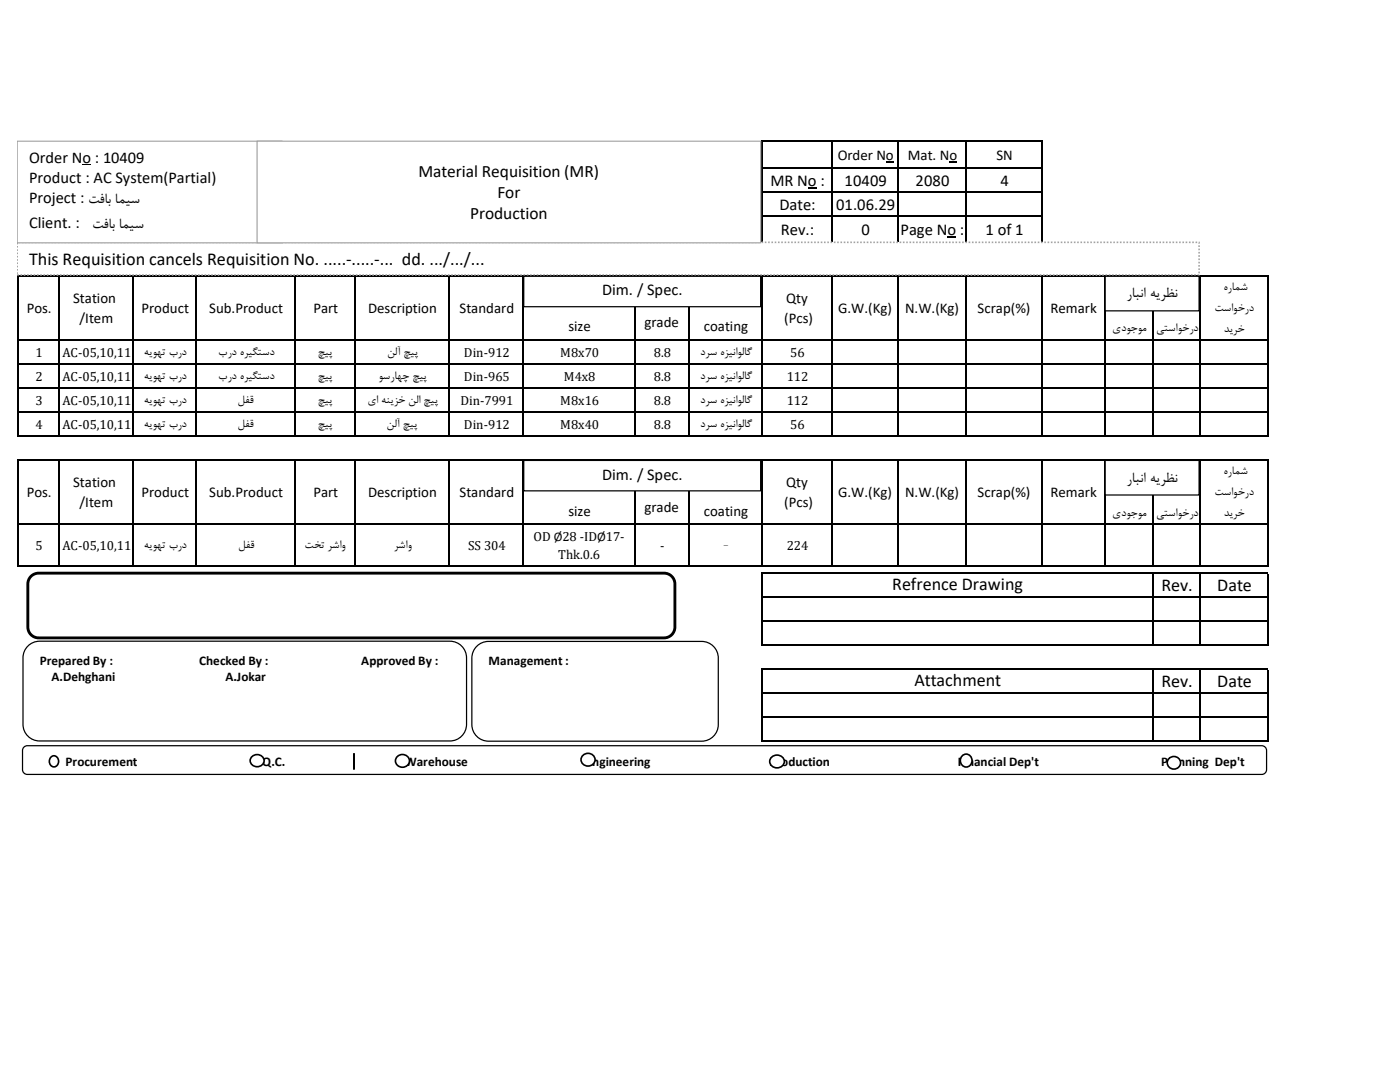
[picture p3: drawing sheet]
<svg xmlns="http://www.w3.org/2000/svg" width="279mm" height="216mm" viewBox="0 0 279 216" stroke-linecap="round" stroke-linejoin="round" font-family="sans-serif">
<defs><g id="words">
<g font-size="3.6">
<text x="5.8" y="53">This Requisition cancels Requisition No. .....-.....-... dd. .../.../...</text>
<text x="178.1" y="117.8">Refrence Drawing</text>
<text x="231.8" y="117.9">Rev.</text>
<text x="242.9" y="117.9">Date</text>
<text x="182.5" y="136.9">Attachment</text>
<text x="231.8" y="137.1">Rev.</text>
<text x="242.9" y="137.1">Date</text>
</g>
<g font-size="3.5">
<text x="83.5" y="35.3">Material Requisition (MR)</text>
<text x="99.3" y="39.5">For</text>
<text x="93.8" y="43.7">Production</text>
</g>
<g font-size="3.3">
<text x="5.8" y="32.5">Order No : 10409</text>
<text x="5.8" y="36.5">Product : AC System(Partial)</text>
<text x="5.8" y="40.5">Project : تف با امیس</text>
<text x="153.7" y="37.1">MR No :</text>
<text x="155.6" y="41.9">Date:</text>
<text x="166.9" y="41.9">01.06.29</text>
<text x="168.6" y="37.1">10409</text>
<text x="182.7" y="37.1">2080</text>
<text x="199.7" y="37.1">4</text>
<text x="5.8" y="45.4">Client. :</text>
<text x="18.4" y="45.4">تف با امیس</text>
<text x="155.9" y="46.9">Rev.:</text>
<text x="171.9" y="46.9">0</text>
<text x="179.7" y="46.9">Page No :</text>
<text x="196.7" y="46.9">1 of 1</text>
<text x="120.2" y="58.9">Dim.</text>
<text x="127.1" y="58.9">/ Spec.</text>
<text x="224.8" y="59.4">رابان ه</text>
<text x="230.8" y="59.4">یرظن</text>
<text x="120.2" y="95.7">Dim.</text>
<text x="127.1" y="95.7">/ Spec.</text>
<text x="224.8" y="96.1">رابان ه</text>
<text x="230.8" y="96.1">یرظن</text>
</g>
<g font-size="3">
<text x="167.2" y="31.8">Order No</text>
<text x="181.2" y="31.8">Mat. No</text>
<text x="198.9" y="31.8">SN</text>
<text x="5.3" y="62.4">Pos.</text>
<text x="14.6" y="60.5">Station</text>
<text x="15.9" y="64.4">/Item</text>
<text x="28.2" y="62.4">Product</text>
<text x="41.7" y="62.4">Sub.Product</text>
<text x="62.5" y="62.4">Part</text>
<text x="73.5" y="62.4">Description</text>
<text x="91.7" y="62.4">Standard</text>
<text x="128.6" y="65.3">grade</text>
<text x="156.5" y="64.4">(Pcs)</text>
<text x="156.9" y="60.5">Qty</text>
<text x="167.3" y="62.4">G.W.(Kg)</text>
<text x="180.6" y="62.4">N.W.(Kg)</text>
<text x="195.1" y="62.4">Scrap(%)</text>
<text x="209.6" y="62.4">Remark</text>
<text x="113.4" y="66.1">size</text>
<text x="140.4" y="66.1">coating</text>
<text x="5.3" y="99.2">Pos.</text>
<text x="14.6" y="97.3">Station</text>
<text x="15.9" y="101.2">/Item</text>
<text x="28.2" y="99.2">Product</text>
<text x="41.7" y="99.2">Sub.Product</text>
<text x="62.5" y="99.2">Part</text>
<text x="73.5" y="99.2">Description</text>
<text x="91.7" y="99.2">Standard</text>
<text x="156.5" y="101.2">(Pcs)</text>
<text x="156.9" y="97.3">Qty</text>
<text x="167.3" y="99.2">G.W.(Kg)</text>
<text x="180.6" y="99.2">N.W.(Kg)</text>
<text x="195.1" y="99.2">Scrap(%)</text>
<text x="209.6" y="99.2">Remark</text>
<text x="113.4" y="102.9">size</text>
<text x="128.6" y="102.1">grade</text>
<text x="140.4" y="102.9">coating</text>
</g>
<g font-size="2.6">
<text x="244.2" y="57.8">هرامش</text>
<text x="242.4" y="62.1">تساوخرد</text>
<text x="7.1" y="71.2">1</text>
<text x="12.4" y="71.2">AC-05,10,11</text>
<text x="28.7" y="70.8">هیوهت برد</text>
<text x="43.6" y="70.8">برد هریگتسد</text>
<text x="63.4" y="70.9">چیپ</text>
<text x="77.3" y="70.8">نلآ چیپ</text>
<text x="92.6" y="71.2">Din-912</text>
<text x="111.8" y="71.2">M8x70</text>
<text x="130.5" y="71.2">8.8</text>
<text x="139.7" y="70.8">درس هزیناولاگ</text>
<text x="157.7" y="71.2">56</text>
<text x="222" y="66.1">یدوجوم</text>
<text x="230.8" y="66.1">یتساوخرد</text>
<text x="244.2" y="66.3">دیرخ</text>
<text x="7.1" y="76">2</text>
<text x="12.4" y="76">AC-05,10,11</text>
<text x="28.7" y="75.6">هیوهت برد</text>
<text x="43.6" y="75.6">برد هریگتسد</text>
<text x="63.4" y="75.7">چیپ</text>
<text x="75.5" y="75.6">وسراهچ چیپ</text>
<text x="92.6" y="76">Din-965</text>
<text x="112.5" y="76">M4x8</text>
<text x="130.5" y="76">8.8</text>
<text x="139.7" y="75.6">درس هزیناولاگ</text>
<text x="157" y="76">112</text>
<text x="7.1" y="80.8">3</text>
<text x="12.4" y="80.8">AC-05,10,11</text>
<text x="28.7" y="80.4">هیوهت برد</text>
<text x="47.4" y="80.5">لفق</text>
<text x="63.4" y="80.5">چیپ</text>
<text x="73.3" y="80.4">یا هنیزخ نلا چیپ</text>
<text x="91.9" y="80.8">Din-7991</text>
<text x="111.8" y="80.8">M8x16</text>
<text x="130.5" y="80.8">8.8</text>
<text x="139.7" y="80.4">درس هزیناولاگ</text>
<text x="157" y="80.8">112</text>
<text x="7.1" y="85.6">4</text>
<text x="12.4" y="85.6">AC-05,10,11</text>
<text x="28.7" y="85.2">هیوهت برد</text>
<text x="47.4" y="85.2">لفق</text>
<text x="63.4" y="85.2">چیپ</text>
<text x="77.1" y="85.2">نلآ چیپ</text>
<text x="92.6" y="85.6">Din-912</text>
<text x="111.8" y="85.6">M8x40</text>
<text x="130.5" y="85.6">8.8</text>
<text x="139.7" y="85.2">درس هزیناولاگ</text>
<text x="157.7" y="85.6">56</text>
<text x="244.2" y="94.6">هرامش</text>
<text x="242.4" y="98.8">تساوخرد</text>
<text x="106.4" y="108">OD Ø28 -IDØ17-</text>
<text x="222" y="102.9">یدوجوم</text>
<text x="230.8" y="102.9">یتساوخرد</text>
<text x="244.2" y="103.1">دیرخ</text>
<text x="7.1" y="109.7">5</text>
<text x="12.4" y="109.7">AC-05,10,11</text>
<text x="28.7" y="109.4">هیوهت برد</text>
<text x="47.5" y="109.4">لفق</text>
<text x="60.8" y="109.4">تخت رشاو</text>
<text x="78.6" y="109.4">رشاو</text>
<text x="93.4" y="109.7">SS 304</text>
<text x="111.4" y="111.5">Thk.0.6</text>
<text x="131.8" y="109.7">-</text>
<text x="144.4" y="109.4">-</text>
<text x="157" y="109.7">224</text>
<text x="7.9" y="132.6">Prepared By :</text>
<text x="10.3" y="135.8">A.Dehghani</text>
<text x="39.8" y="132.6">Checked By :</text>
<text x="45" y="135.8">A.Jokar</text>
<text x="72.1" y="132.6">Approved By :</text>
<text x="97.5" y="132.6">Management :</text>
<text x="13.1" y="152.8">Procurement</text>
<text x="52.4" y="152.8">Q.C.</text>
<text x="80.8" y="152.8">Warehouse</text>
<text x="116.9" y="152.8">Engineering</text>
<text x="153.6" y="152.8">Production</text>
<text x="191.1" y="152.8">Financial Dep't</text>
<text x="231.8" y="152.8">Planning Dep't</text>
</g>
</g></defs>
<g fill="#000">
<path d="M161.2 37.5h1.8v.2h-1.8z" fill-rule="evenodd"/>
<path d="M176.8 32.2h1.6v.2h-1.6z" fill-rule="evenodd"/>
<path d="M189.5 32.2h1.5v.2h-1.5z" fill-rule="evenodd"/>
<path d="M189.1 47.3h1.7v.2h-1.7z" fill-rule="evenodd"/>
</g>
<g fill="none" stroke="#000" stroke-width=".3">
<path d="M152 28v20.6M152.2 28.1h56M152.2 33.6h56M152.2 38.4h56M166 28.3v20.3M179.2 28.3v20.3M192.7 28.3v20.3M208 28.3v58.9M3.6 54.9v32.3M3.8 55.1h249.3M11.8 55.2v32M26.6 55.2v32"/>
<path d="M39.1 55.2v32M58.9 55.2v32M70.8 55.2v32M89.6 55.2v32M104.4 55.2v32M126.7 55.2v32M137.5 55.2v32M152 55.2v32M152.2 43.2h56M152.2 48.4h56M166 55.2v32M179.2 55.2v32"/>
<path d="M192.7 55.2v32M220.5 55.2v32M230 55.2v32M239.5 55.2v32M253 55.2v32M3.8 67.9h249.3M3.8 72.7h249.3M3.8 77.5h249.3M3.6 91.7v21.4M3.8 82.3h249.3M3.8 87h249.3M3.8 91.8h249.3"/>
<path d="M11.8 92v21.1M26.6 92v21.1M39.1 92v21.1M58.9 92v21.1M70.8 92v21.1M89.6 92v21.1M104.4 92v21.1M126.7 92v21.1M137.5 92v21.1M152 92v21.1M166 92v21.1M179.2 92v21.1"/>
<path d="M192.7 92v21.1M208 92v21.1M220.5 92v21.1M230 92v21.1M239.5 92v21.1M253 92v21.1M3.8 104.6h249.3M3.8 112.9h249.3M152 114.2v14.6M152.2 114.3h100.9M152.2 119.1h100.9M230 114.5v14.3"/>
<path d="M239.5 114.5v14.3M253 114.5v14.3M152 133.3v14.7M152.2 123.9h100.9M152.2 128.7h100.9M152.2 133.5h100.9M152.2 138.3h100.9M230 133.6v14.4M239.5 133.6v14.4M253 133.6v14.4M152.2 143h100.9M152.2 147.8h100.9"/>
</g>
<path d="M3.4 48.4h235.9v6.5h-235.9z" fill-rule="evenodd" fill="#fff"/>
<path d="M3.4 48.4h235.9v6.5h-235.9z" fill="none" stroke="#a6a6a6" stroke-width=".33" stroke-dasharray=".3 .3" stroke-linecap="butt"/>
<path d="M3.4 28.2h52.9v20.3h-52.9z" fill-rule="evenodd" fill="#fff"/>
<path d="M3.4 28.2h52.9v20.3h-52.9z" fill="none" stroke="#a6a6a6" stroke-width=".25"/>
<path d="M16.5 32.8h1.7v.2h-1.7z" fill-rule="evenodd" fill="#000"/>
<path d="M51.3 28.2h100.5v20.3h-100.5z" fill-rule="evenodd" fill="#fff"/>
<path d="M51.3 28.2h100.5v20.3h-100.5z" fill="none" stroke="#a6a6a6" stroke-width=".25"/>
<path d="M220.6 55.1h18.7v6.9h-18.7z" fill-rule="evenodd" fill="#fff"/>
<path d="M220.6 55.1h18.7v6.9h-18.7z" fill="none" stroke="#000" stroke-width=".25"/>
<path d="M104.5 55.1h47.3v6.1h-47.3z" fill-rule="evenodd" fill="#fff"/>
<path d="M104.5 55.1h47.3v6.1h-47.3z" fill="none" stroke="#000" stroke-width=".25"/>
<path d="M5.6 128.9a3.3 3.3 0 0 1 2.3-1h81.9a3.3 3.3 0 0 1 3.3 3.4v13.2a3.3 3.3 0 0 1-3.3 3.4h-81.9a3.3 3.3 0 0 1-3.3-3.4v-13.2a3.3 3.3 0 0 1 1-2.4z" fill-rule="evenodd" fill="#fff"/>
<path d="M5.6 128.9a3.3 3.3 0 0 1 2.3-1h81.9a3.3 3.3 0 0 1 3.3 3.4v13.2a3.3 3.3 0 0 1-3.3 3.4h-81.9a3.3 3.3 0 0 1-3.3-3.4v-13.2a3.3 3.3 0 0 1 1-2.4z" fill="none" stroke="#000" stroke-width=".25"/>
<path d="M95.1 129a3.3 3.3 0 0 1 2.4-1h42.5a3.3 3.3 0 0 1 3.4 3.3v13.3a3.3 3.3 0 0 1-3.4 3.3h-42.5a3.3 3.3 0 0 1-3.3-3.3v-13.3a3.3 3.3 0 0 1 .9-2.3z" fill-rule="evenodd" fill="#fff"/>
<path d="M95.1 129a3.3 3.3 0 0 1 2.4-1h42.5a3.3 3.3 0 0 1 3.4 3.3v13.3a3.3 3.3 0 0 1-3.4 3.3h-42.5a3.3 3.3 0 0 1-3.3-3.3v-13.3a3.3 3.3 0 0 1 .9-2.3z" fill="none" stroke="#000" stroke-width=".25"/>
<path d="M4.8 149.1l.6-.3h246.4a.95 .95 0 0 1 1 1v3.8a.96 .96 0 0 1-1 .9h-246.4a.96 .96 0 0 1-.9-.9v-3.8z" fill-rule="evenodd" fill="#fff"/>
<path d="M4.8 149.1l.6-.3h246.4a.95 .95 0 0 1 1 1v3.8a.96 .96 0 0 1-1 .9h-246.4a.96 .96 0 0 1-.9-.9v-3.8z" fill="none" stroke="#000" stroke-width=".25"/>
<path d="M10.1 151.1a1.02 1.02 0 0 1 1.5 .2 1.02 1.02 0 0 1-.2 1.4 1.02 1.02 0 0 1-1.4-.1 1.02 1.02 0 0 1 .1-1.5z" fill-rule="evenodd" fill="#fff"/>
<path d="M10.1 151.1a1.02 1.02 0 0 1 1.5 .2 1.02 1.02 0 0 1-.2 1.4 1.02 1.02 0 0 1-1.4-.1 1.02 1.02 0 0 1 .1-1.5z" fill="none" stroke="#000" stroke-width=".33"/>
<path d="M50.2 151.1a1.33 1.33 0 0 1 1.8-.4 1.33 1.33 0 0 1 .4 1.8 1.33 1.33 0 0 1-1.8 .4 1.33 1.33 0 0 1-.4-1.8z" fill-rule="evenodd" fill="#fff"/>
<path d="M50.2 151.1a1.33 1.33 0 0 1 1.8-.4 1.33 1.33 0 0 1 .4 1.8 1.33 1.33 0 0 1-1.8 .4 1.33 1.33 0 0 1-.4-1.8zM70.6 150.5v2.9z" fill="none" stroke="#000" stroke-width=".33"/>
<circle cx="234.2" cy="152.2" r="1.29" fill="#fff"/>
<circle cx="234.2" cy="152.2" r="1.29" fill="none" stroke="#000" stroke-width=".33"/>
<path d="M116.2 150.8a1.34 1.34 0 0 1 2-.2 1.34 1.34 0 0 1 0 2 1.34 1.34 0 0 1-1.7 0 1.34 1.34 0 0 1-.3-1.8z" fill-rule="evenodd" fill="#fff"/>
<path d="M116.2 150.8a1.34 1.34 0 0 1 2-.2 1.34 1.34 0 0 1 0 2 1.34 1.34 0 0 1-1.7 0 1.34 1.34 0 0 1-.3-1.8z" fill="none" stroke="#000" stroke-width=".33"/>
<path d="M192.1 150.7a1.22 1.22 0 0 1 1.9 1.1 1.22 1.22 0 0 1-1.9 1 1.37 1.37 0 0 1 0-2.1z" fill-rule="evenodd" fill="#fff"/>
<path d="M192.1 150.7a1.22 1.22 0 0 1 1.9 1.1 1.22 1.22 0 0 1-1.9 1 1.37 1.37 0 0 1 0-2.1z" fill="none" stroke="#000" stroke-width=".33"/>
<path d="M153.9 151.2a1.4 1.4 0 0 1 1.9-.4 1.4 1.4 0 0 1 .5 1.9 1.4 1.4 0 0 1-2 .4 1.4 1.4 0 0 1-.4-1.9z" fill-rule="evenodd" fill="#fff"/>
<path d="M153.9 151.2a1.4 1.4 0 0 1 1.9-.4 1.4 1.4 0 0 1 .5 1.9 1.4 1.4 0 0 1-2 .4 1.4 1.4 0 0 1-.4-1.9z" fill="none" stroke="#000" stroke-width=".33"/>
<path d="M6.2 115l.9-.6h.6h124.8a2.15 2.15 0 0 1 2.2 2.1v8.6a2.15 2.15 0 0 1-2.2 2.2h-124.8a2.16 2.16 0 0 1-2.1-2.2v-8.6v-.6z" fill-rule="evenodd" fill="#fff"/>
<path d="M6.2 115l.9-.6h.6h124.8a2.15 2.15 0 0 1 2.2 2.1v8.6a2.15 2.15 0 0 1-2.2 2.2h-124.8a2.16 2.16 0 0 1-2.1-2.2v-8.6v-.6z" fill="none" stroke="#000" stroke-width=".57"/>
<path d="M79.2 151.1a1.34 1.34 0 0 1 2-.3 1.34 1.34 0 0 1-.1 2.1 1.34 1.34 0 0 1-1.7-.1 1.34 1.34 0 0 1-.2-1.7z" fill-rule="evenodd" fill="#fff"/>
<path d="M79.2 151.1a1.34 1.34 0 0 1 2-.3 1.34 1.34 0 0 1-.1 2.1 1.34 1.34 0 0 1-1.7-.1 1.34 1.34 0 0 1-.2-1.7z" fill="none" stroke="#000" stroke-width=".33"/>
<path d="M220.6 91.9h18.7v6.9h-18.7z" fill-rule="evenodd" fill="#fff"/>
<path d="M220.6 91.9h18.7v6.9h-18.7z" fill="none" stroke="#000" stroke-width=".25"/>
<path d="M104.5 91.9h47.3v6h-47.3z" fill-rule="evenodd" fill="#fff"/>
<path d="M104.5 91.9h47.3v6h-47.3z" fill="none" stroke="#000" stroke-width=".25"/>
<use href="#words"/>
</svg>
